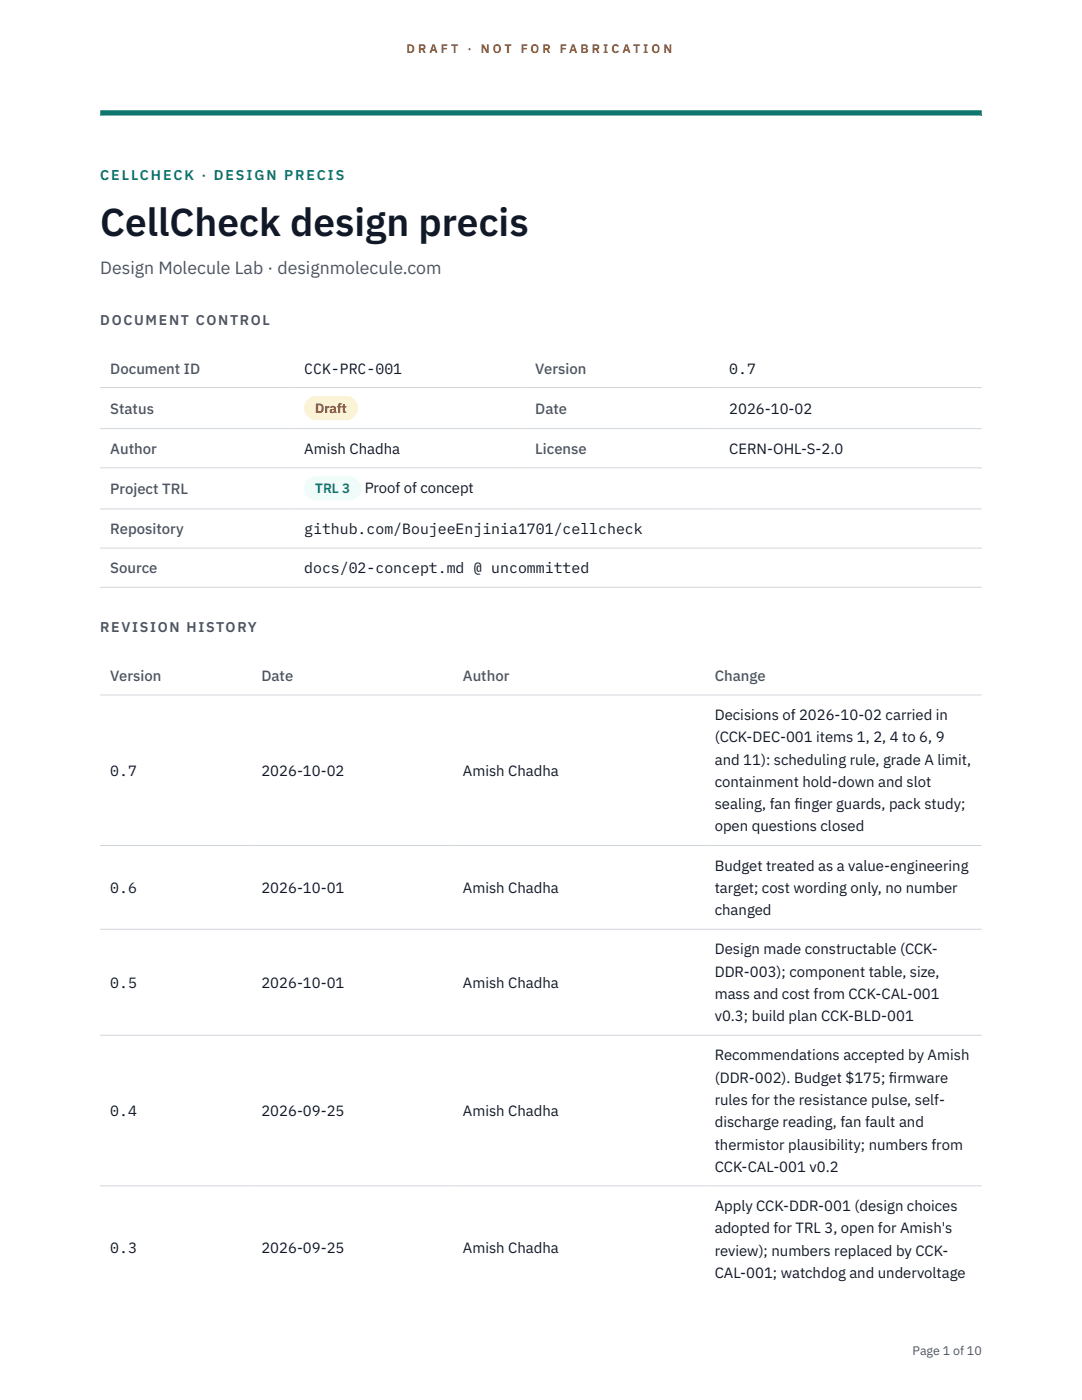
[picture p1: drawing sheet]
<svg xmlns="http://www.w3.org/2000/svg" width="216mm" height="279mm" viewBox="0 0 216 279" stroke-linecap="round" stroke-linejoin="round" font-family="sans-serif">
<defs><g id="words">
<text font-size="7.8" fill="#111827" x="20" y="47.1">CellCheck design precis</text>
<text font-size="3.5" fill="#4b5563" x="20" y="54.6">Design Molecule Lab · designmolecule.com</text>
<g font-size="3" fill="#4b5563">
<text x="22" y="74.5">Document ID</text>
<text x="106.8" y="74.5">Version</text>
<text x="22" y="82.6">Status</text>
<text x="106.8" y="82.6">Date</text>
<text x="22" y="90.6">Author</text>
<text x="106.8" y="90.6">License</text>
<text x="22" y="98.6">Project TRL</text>
<text x="22" y="106.6">Repository</text>
<text x="22" y="114.4">Source</text>
<text x="22" y="135.9">Version</text>
<text x="52.2" y="135.9">Date</text>
<text x="92.4" y="135.9">Author</text>
<text x="142.6" y="135.9">Change</text>
</g>
<g font-size="3" fill="#111827">
<text x="60.7" y="74.5">CCK-PRC-001</text>
<text x="145.5" y="74.5">0.7</text>
<text x="145.5" y="82.6">2026-10-02</text>
<text x="60.7" y="90.6">Amish Chadha</text>
<text x="145.5" y="90.6">CERN-OHL-S-2.0</text>
<text x="72.8" y="98.5">Proof of concept</text>
<text x="60.7" y="106.6">github.com/BoujeeEnjinia1701/cellcheck</text>
<text x="60.7" y="114.4">docs/02-concept.md @ uncommitted</text>
<text x="142.6" y="143.7">Decisions of 2026-10-02 carried in</text>
<text x="142.6" y="148.2">(CCK-DEC-001 items 1, 2, 4 to 6, 9</text>
<text x="22" y="154.8">0.7</text>
<text x="52.2" y="154.8">2026-10-02</text>
<text x="92.4" y="154.8">Amish Chadha</text>
<text x="142.6" y="152.6">and 11): scheduling rule, grade A limit,</text>
<text x="142.6" y="157.1">containment hold-down and slot</text>
<text x="142.6" y="161.5">sealing, fan f</text>
<text x="158.5" y="161.5">inger guards, pack study;</text>
<text x="142.6" y="165.9">open questions closed</text>
<text x="142.6" y="173.8">Budget treated as a value-engineering</text>
<text x="22" y="178.2">0.6</text>
<text x="52.2" y="178.2">2026-10-01</text>
<text x="92.4" y="178.2">Amish Chadha</text>
<text x="142.6" y="178.2">target; cost wording only, no number</text>
<text x="142.6" y="182.7">changed</text>
<text x="142.6" y="190.5">Design made constructable (CCK-</text>
<text x="22" y="197.1">0.5</text>
<text x="52.2" y="197.1">2026-10-01</text>
<text x="92.4" y="197.1">Amish Chadha</text>
<text x="142.6" y="194.9">DDR-003); component table, size,</text>
<text x="142.6" y="199.4">mass and cost from CCK-CAL-001</text>
<text x="142.6" y="203.8">v0.3; build plan CCK-BLD-001</text>
<text x="142.6" y="211.6">Recommendations accepted by Amish</text>
<text x="142.6" y="216.1">(DDR-002). Budget $175; f</text>
<text x="142.6" y="220.5">rules for the resistance pulse, self-</text>
<text x="177.4" y="216.1">irmware</text>
<text x="22" y="222.7">0.4</text>
<text x="52.2" y="222.7">2026-09-25</text>
<text x="92.4" y="222.7">Amish Chadha</text>
<text x="142.6" y="225">discharge reading, fan fault and</text>
<text x="142.6" y="229.4">thermistor plausibility; numbers from</text>
<text x="142.6" y="233.9">CCK-CAL-001 v0.2</text>
<text x="142.6" y="241.7">Apply CCK-DDR-001 (design choices</text>
<text x="22" y="250">0.3</text>
<text x="52.2" y="250">2026-09-25</text>
<text x="92.4" y="250">Amish Chadha</text>
<text x="142.6" y="246.1">adopted for TRL 3, open for Amish's</text>
<text x="142.6" y="250.6">review); numbers replaced by CCK-</text>
<text x="142.6" y="255">CAL-001; watchdog and undervoltage</text>
</g>
<text font-size="2.8" fill="#0f766e" x="20" y="36">CELLCHECK · DESIGN PRECIS</text>
<g font-size="2.8" fill="#4b5563">
<text x="20" y="64.8">DOCUMENT CONTROL</text>
<text x="20" y="126.2">REVISION HISTORY</text>
</g>
<text font-size="2.7" fill="#92400e" x="62.9" y="82.5">Draft</text>
<text font-size="2.7" fill="#0f766e" x="62.9" y="98.5">TRL 3</text>
<g font-size="2.5" fill="#b45309">
<text x="81.1" y="10.5">D R A F T</text>
<text x="93.3" y="10.5">·</text>
<text x="95.9" y="10.5">N O T</text>
<text x="103.9" y="10.5">F O R</text>
<text x="111.7" y="10.5">F A B R I C A T I O N</text>
</g>
<text font-size="2.5" fill="#4b5563" x="182.1" y="270.3">Page 1 of 10</text>
</g></defs>
<path d="M20 23.1h175.9zM20 22h175.9v1.1h-175.9z" fill-rule="evenodd" fill="#0f766e"/>
<path d="M20 77.3h175.9M20 85.5h175.9M20 93.4h175.9M20 101.6h175.9M20 109.4h175.9M20 117.2h175.9M20 138.7h175.9M20 168.7h175.9M20 185.5h175.9M20 206.6h175.9M20 236.7h175.9" fill="none" stroke="#d1d5db" stroke-width=".2"/>
<path d="M60.7 79h10.7v4.9h-10.7z" fill="#fef3c7"/>
<path d="M60.7 95.1h11.4v4.8h-11.4z" fill="#f0fdfa"/>
<use href="#words"/>
</svg>
